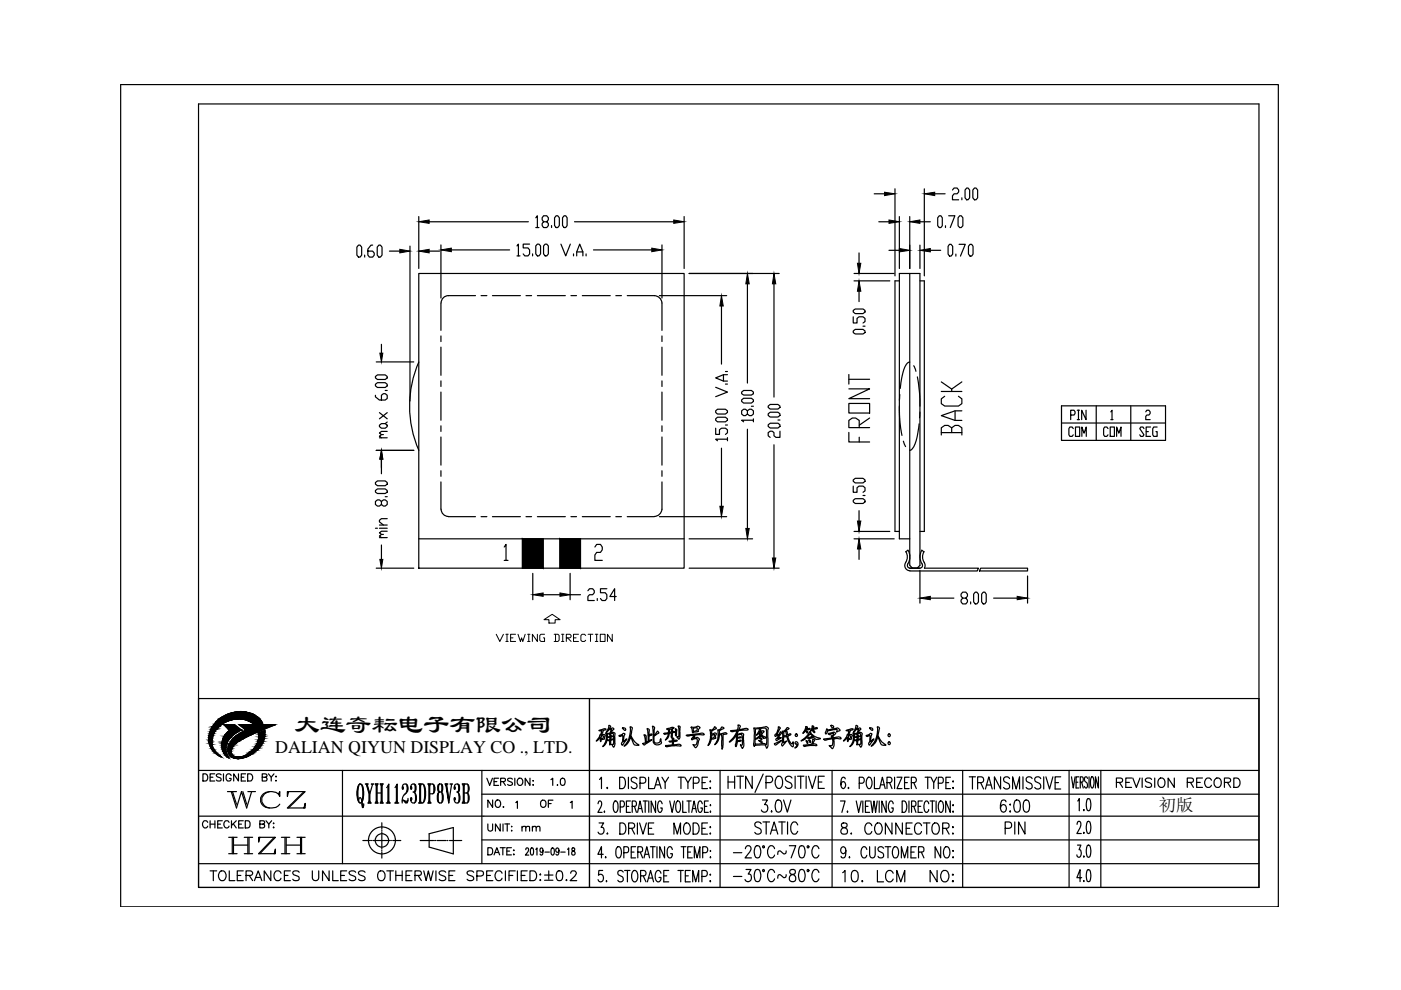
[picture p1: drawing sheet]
<svg xmlns="http://www.w3.org/2000/svg" width="297mm" height="210mm" viewBox="0 0 297 210" stroke-linecap="round" stroke-linejoin="round" font-family="sans-serif">
<defs><g id="words">
<text font-size="8.4" x="205" y="93.5" transform="rotate(-90 205 93.5)">BACK</text>
<text font-size="7.9" x="185.2" y="94.9" transform="rotate(-90 185.2 94.9)">FRONT</text>
<g font-size="7.1">
<text x="46.9" y="172.5">WCZ</text>
<text x="47.3" y="182.4">HZH</text>
</g>
<text font-size="5.5" x="62.4" y="155.4">大连奇耘电子有限公司</text>
<text font-size="5.3" x="177.4" y="188">10. LCM NO:</text>
<g font-size="4.9">
<text x="102.3" y="172.5">NO.</text>
<text x="113.2" y="172.5">OF</text>
</g>
<text font-size="4.4" x="102.3" y="177.4">UNIT: mm</text>
<text font-size="3.8" x="58.3" y="159.7">DALIAN QIYUN DISPLAY CO ., LTD.</text>
<text font-size="3.7" x="245.7" y="172">初版</text>
</g></defs>
<!-- layer: DWG -->
<path d="M192 119.2a1.98 1.98 0 0 0 0-2.2l.5-.3a3.3 3.3 0 0 1-.1 3.3l.2 .3 .3 .2h2.1l.5-.3v-.6M192 119.3a1.12 1.12 0 0 0 .9 1.7M192.9 119.9l.6 .6M195 119.9l-.5 .6M195.4 116.7l.5 .3a2.29 2.29 0 0 0 .2 2.5l-.1 1h11.4l-.2 .6h-14.3M195.5 116.7a2.6 2.6 0 0 0 0 2.9M207.9 120.5h10v.6h-10.2z" fill="none" stroke="#000" stroke-width=".25"/>
<!-- layer: spec -->
<g fill="none" stroke="#000" stroke-width=".21">
<path d="M105.2 134.5l.8 1.5 .7-1.5M107.2 134.5h.6M107.2 136h.6M107.5 134.5v1.5M108.3 135.2h.5M109.3 134.5h-1v1.5h1M109.8 134.5l.5 1.5 .3-.8 .2 .8 .6-1.5M111.9 134.5h.5M111.9 136h.5M112.1 134.5v1.5M113.9 134.5v1.5l-1-1.5v1.5M115.3 131.4l1.8-1.2 1.7 1.2h-1.1v.7h-1.3v-.7z"/>
<path d="M115.5 134.5h-.8l-.3 .2v1l.3 .3h.8v-.8h-.3M117.5 134.5h.8l.2 .2v1l-.2 .3h-.8M117.8 134.5v1.5M119.1 134.5h.5M119.1 136h.5M119.3 134.5v1.5M120.1 135.2h.7l.3-.2v-.3l-.3-.2h-.7v1.5M120.3 135.2l.8 .8M121.6 135.2h.5M122.7 134.5h-1.1v1.5h1.1M124.2 134.7l-.3-.2h-.5l-.2 .2v1l.2 .3h.5l.3-.3M124.7 134.5h1"/>
<path d="M125.2 134.5v1.5M126.2 134.5h.6M126.2 136h.6M126.5 134.5v1.5M127.3 134.5h1v1.5h-1zM129.8 134.5v1.5l-1-1.5v1.5"/>
</g>
<!-- layer: 0 -->
<g fill="none" stroke="#000" stroke-width=".25">
<path d="M88.8 58h56.2v62.5h-56.2zM190.7 59.5h-.9v53.2h.9M192.9 58v61.9M195 59.5h1v53.2h-1M88.8 76.7a23.3 23.3 0 0 0 0 18.8M93.5 64.2v5.8M93.5 71.2v1.2M93.5 73.6v6M95.1 62.7h5.7M95.1 62.7a1.54 1.54 0 0 0-1.6 1.5M102 62.7h1.2M104.4 62.7h5.9"/>
<path d="M111.5 62.7h1.2M113.9 62.7h6M121 62.7h1.2M123.5 62.7h5.9M130.6 62.7h1.2M133 62.7h5.7M138.7 62.7a1.67 1.67 0 0 1 1.6 1.5v5.8M140.3 71.2v1.2M140.3 73.6v6M192.9 76.8a1.21 1.21 0 0 0-1 1l-.7 2.3-.3 2.3M193.7 77.5l.5 1.2M194.5 79.9l.5 3.4v2.8"/>
<path d="M93.5 80.8v1.1M93.5 83.1v6M93.5 90.3v1.2M93.5 92.7v5.9M93.5 99.8v1.2M140.3 80.8v1.1M140.3 83.1v6M140.3 90.3v1.2M140.3 92.7v5.9M140.3 99.8v1.2M190.7 86.1l.1 3.4 .4 2.8M190.8 83.6l-.1 1.3"/>
<path d="M191.5 93.5l.5 1.2M194.9 89.9l-.7 3.6a2.76 2.76 0 0 1-1.3 2M195 87.4v1.2M88.8 114.2h56.2M93.5 102.2v5.8M93.5 108a1.54 1.54 0 0 0 1.6 1.5M95.1 109.5h5.7M102 109.5h1.2M104.4 109.5h5.9M106.9 116l.4-.6v3.4M106.9 118.8h.8M110.8 114.2v6.3h4.4v-6.3"/>
<path d="M111.5 109.5h1.2M113.9 109.5h6M118.7 114.2v6.3h4.4v-6.3M121 109.5h1.2M123.5 109.5h5.9M126.1 116l.4-.6h.8l.4 .6v.6l-.4 .5h-.8l-.4 .6v1.1h1.6M130.6 109.5h1.2M133 109.5h5.7M140.3 102.2v5.8a1.67 1.67 0 0 1-1.6 1.5M192.9 114.2h-2.2v-56.2h4.3v61.9M192.9 120.5h2.1"/>
</g>
<g fill="#000" stroke="#000" stroke-width=".21">
<path d="M110.8 114.2l4.4 6.3v-6.3zM110.8 114.2l4.4 6.3h-4.4z"/>
<path d="M118.7 114.2l4.4 6.3v-6.3zM118.7 114.2l4.4 6.3h-4.4z"/>
</g>
<!-- layer: dim -->
<g fill="none" stroke="#000" stroke-width=".25">
<path d="M204.9 39.9h.3l.4 .4v1.6l-.4 .5h-.3l-.3-.5v-1.6zM206.6 39.9h.3l.4 .4v1.6l-.4 .5h-.3l-.3-.5v-1.6zM76 52h.3l.4 .4v1.7l-.4 .4h-.3l-.3-.4v-1.7zM77.3 54.1v.4M79 52h-.3l-.7 .8v1.3l.3 .4h.7l.3-.4v-.4l-.3-.5h-1M80.3 52h.4l.3 .4v1.7l-.3 .4h-.4l-.3-.4v-1.7zM82.6 53.2h2.2M86.9 52.2v32.8M88.8 45.9v11M91 47h21M91 53.2h2.2M93.5 51.9v11.3"/>
<path d="M95.7 53h12.3M109.6 52.1l.3-.3v2.5M109.6 54.3h.7M112.3 51.8h-1.4v.8h1l.4 .4v.8l-.4 .5h-.6l-.4-.5M112.9 53.8v.5M113.6 46.2l.3-.5v2.5M113.6 48.2h.7M113.9 51.8h.4l.3 .3v1.7l-.3 .5h-.4l-.3-.5v-1.7zM115.2 47l-.3-.4v-.4l.3-.5h.7l.4 .5v.4l-.4 .4h-.7l-.3 .4v.4l.3 .4h.7l.4-.4v-.4l-.4-.4M115.6 51.8h.3l.4 .3v1.7l-.4 .5h-.3l-.4-.5v-1.7zM116.9 47.8v.4M117.9 45.7h.4l.3 .5v1.6l-.3 .4h-.4l-.3-.4v-1.6z"/>
<path d="M118.9 51.8l1 2.5 1-2.5M119.6 45.7h.3l.3 .5v1.6l-.3 .4h-.3l-.3-.4v-1.6zM121.6 53.8v.5M121.8 47h21M122.3 54.3v-.9l.6-1.6 .7 1.6v.9M122.3 53.4h1.3M124.3 53.8v.5M125.8 53h12.4M140.3 51.9v11.3M145 45.9v11M146.1 58h19.1M181.1 58h8.5"/>
<path d="M181.1 59.5h7.6M182.1 53.6v2.2M185.3 41.1h2.3M186.3 47h2.2M188.5 53.1h2.2M189.8 40v18.5M190.7 45.9v11M192.9 45.9v11M195 47h2.2M195 52v4.9M196 40v18.5M197.2 53.1h2.2"/>
<path d="M198.2 41.1h2.2M199.2 45.7h.3l.3 .5v1.7l-.3 .3h-.3l-.4-.3v-1.7zM200.5 47.9v.3M201.1 45.7h1.4l-1 2.5M201.3 51.8h.3l.4 .4v1.7l-.4 .4h-.3l-.3-.4v-1.7zM201.9 40.3l.4-.4h.6l.4 .4v.4l-.4 .4h-.6l-.4 .4v.9h1.4M202.7 53.9v.4M203.3 51.8h1.4l-1.1 2.5M203.5 45.7h.3l.3 .5v1.7l-.3 .3h-.3l-.4-.3v-1.7zM203.9 41.9v.5M205.7 51.8h.3l.3 .4v1.7l-.3 .4h-.3l-.4-.4v-1.7zM79.6 79.8l.4-.3h1.7l.4 .3v.3l-.4 .4h-1.7l-.4-.4z"/>
<path d="M79.8 76.7h7.9M80.9 73v1.9M139.8 62.7h14.3M153 64.9v12.3M153.4 79.4v1.4M153.8 78.8h.4M154.2 79.4h-.8l-1.7 .7 1.7 .7h.8M158.5 60.2v21M164.1 60.2v24M180.9 70.2l.4-.4h1.7l.4 .4v.3l-.4 .3h-1.7l-.4-.3zM180.9 67.2v1.3h.8v-1l.4-.3h.9l.4 .3v.7l-.4 .3M180.9 65.8l.4-.3h1.7l.4 .3v.4l-.4 .3h-1.7l-.4-.3z"/>
<path d="M182.1 61.8v2.2M183 69.2h.4M79.6 83.8v.3l.8 .7h1.3l.4-.3v-.7l-.4-.3h-.4l-.4 .3v1M79.6 81.5l.4-.4h1.7l.4 .4v.3l-.4 .4h-1.7l-.4-.4zM79.8 95.5h7.9M80.4 90.2l.5-.4h.8l.4 .4v.3l-.4 .3h-.8l-.5-.3zM80.4 92.8h1.7M80.4 87.5l1.7 1.3M80.9 97.4v3M81.3 92.1h-.4l-.5 .4 .5 .3M81.7 82.8h.4M82.1 91.5h-1.2l-.5 .3 .5 .3"/>
<path d="M82.1 89.5l-.4 .3M82.1 87.5l-1.7 1.3M151.7 90.8v1.3h.8v-1l.5-.3h.8l.4 .3v.7l-.4 .3M151.7 88.8l.4-.3h1.7l.4 .3v.3l-.4 .3h-1.7l-.4-.3zM151.7 87.1l.4-.3h1.7l.4 .3v.3l-.4 .4h-1.7l-.4-.4zM151.7 82.1l2.5 1-2.5 1M153 95v12.3M153.8 90.1h.4M153.8 81.4h.4M154.2 93.1h-2.5l.4 .4M154.2 92.8v.7M157.2 84.8l.5-.4h1.6l.4 .4v.3l-.4 .4h-1.6l-.5-.4z"/>
<path d="M157.2 83.1l.5-.3h1.6l.4 .3v.4l-.4 .3h-1.6l-.5-.3zM158.5 87.1l.4-.3h.4l.4 .3v.7l-.4 .3h-.4l-.4-.3v-.7l-.5-.3h-.3l-.5 .3v.7l.5 .3h.3l.5-.3M158.5 91v21M159.3 86.1h.4M159.7 89.1h-2.5l.5 .3M159.7 88.8v.6M162.9 90.1l.4-.4h1.6l.5 .4v.3l-.5 .3h-1.6l-.4-.3zM162.9 87.7l.4-.3h1.6l.5 .3v.4l-.5 .3h-1.6l-.4-.3zM162.9 86.1l.4-.3h1.6l.5 .3v.3l-.5 .3h-1.6l-.4-.3zM164.1 94.3v24M164.9 89.1h.5M165.4 91.4v1.3h-.9l-.4-.3v-.7l-.4-.3h-.4l-.4 .3v.7l.4 .3"/>
<path d="M225.1 86h22v7.4h-22zM225.1 89.7h22M227 88h.7l.2-.3-.2-.7h-.7v2M227.6 90.9l-.3-.4h-.5l-.2 .4v1.3l.2 .3h.5l.3-.3M228 90.5h.9v2h-.9zM228.4 87h.5M228.4 89h.5M228.7 87v2M229.4 92.5v-2l.4 1.3 .5-1.3v2M230.3 87v2l-1-2v2M232.4 86v7.4M234.9 90.9l-.2-.4h-.5l-.2 .4v1.3l.2 .3h.5l.2-.3"/>
<path d="M235.4 90.5h.9v2h-.9zM235.5 87.3l.3-.3v2M235.5 89h.5M236.7 92.5v-2l.5 1.3 .5-1.3v2M239.7 86v7.4M242.5 90.9l-.2-.4h-.4l-.2 .4 .8 1.3-.2 .3h-.4l-.2-.3M242.9 87.3l.2-.3h.5l.3 .3v.4l-.3 .3h-.5l-.2 .3v.7h1M243 91.5h.5M243.9 90.5h-.9v2h.9M245.3 90.5h-.7l-.2 .4v1.3l.2 .3h.7v-1h-.2M79.6 104l.4-.3h1.7l.4 .3v.3l-.4 .3h-1.7l-.4-.3zM79.6 102.3l.4-.3h1.7l.4 .3v.3l-.4 .4h-1.7l-.4-.4z"/>
<path d="M79.6 112h.4M80.4 114h1.7M80.4 112h1.7M80.4 111.3h1.7M80.9 106.3l.4-.3h.4l.4 .3v.7l-.4 .3h-.4l-.4-.3v-.7l-.5-.3h-.4l-.4 .3v.7l.4 .3h.4l.5-.3M80.9 115.6v3M81.3 113.3h-.4l-.5 .4 .5 .3M81.7 105.3h.4M82.1 112.6h-1.2l-.5 .4 .5 .3M82.1 110h-1.2l-.5 .3v.3l.9 .7M139.8 109.5h14.3M146.1 114.2h13.5"/>
<path d="M180.9 106.1l.4-.4h1.7l.4 .4v.3l-.4 .4h-1.7l-.4-.4zM180.9 103.1v1.3h.8v-1l.4-.3h.9l.4 .3v.7l-.4 .3M180.9 101.8l.4-.4h1.7l.4 .4v.3l-.4 .3h-1.7l-.4-.3zM181.1 114.2h8.5M181.1 112.7h7.6M182.1 108.3v2.2M182.1 116.4v2.2M183 105.1h.4M79.8 120.5h7.9M113 121.6v5.6M115.2 126.1h3.5M120.9 121.6v5.6"/>
<path d="M120.9 126.1h2.2M124.6 125.3l.4-.5h.7l.3 .5v.4l-.3 .4h-.7l-.4 .4v.8h1.4M126.6 126.9v.4M128.7 124.8h-1.4v.9h1l.4 .4v.8l-.4 .4h-.7l-.3-.4M130.7 126.5h-1.4l1-1.7v2.5M146.1 120.5h19.1M195 120.9v7M197.2 126.8h5M204.1 126.8l-.3-.4v-.4l.3-.5h.7l.3 .5v.4l-.3 .4h-.7l-.3 .4v.4l.3 .4h.7l.3-.4v-.4l-.3-.4M205.8 127.6v.4M206.8 125.5h.3l.3 .5v1.6l-.3 .4h-.3l-.4-.4v-1.6zM208.5 125.5h.3l.3 .5v1.6l-.3 .4h-.3l-.4-.4v-1.6z"/>
<path d="M210.7 126.8h5M217.9 122.1v5.8"/>
</g>
<g fill="#000" stroke="#000" stroke-width=".21">
<path d="M84.8 52.9l2.1 .3-2.1 .4zM88.8 47l2.2-.4v.8zM88.8 53.2l2.2-.3v.7zM93.5 53l2.2-.4v.8zM138.2 52.6l2.1 .4-2.1 .4zM142.8 46.6l2.2 .4-2.2 .4zM181.8 55.8h.7l-.4 2.2zM187.6 40.8l2.2 .3-2.2 .4zM188.5 46.6l2.2 .4-2.2 .4zM190.7 52.7l2.2 .4-2.2 .3zM192.9 47l2.1-.4v.8zM195 53.1l2.2-.4v.7z"/>
<path d="M196 41.1l2.2-.3v.7zM80.5 74.9h.7l-.3 1.8zM153 62.7l.3 2.2h-.7zM158.5 58l.3 2.2h-.7zM164.1 58l.4 2.2h-.7zM182.1 59.5l.4 2.3h-.7zM80.9 95.5l.3 1.9h-.7zM80.5 118.6h.7l-.3 1.9zM152.6 107.3h.7l-.3 2.2zM158.1 112h.7l-.3 2.2zM163.8 118.3h.7l-.4 2.2zM182.1 114.2l.4 2.2h-.7z"/>
<path d="M181.8 110.5h.7l-.4 2.2zM113 126.1l2.2-.4v.7zM118.7 125.7l2.2 .4-2.2 .3zM195 126.8l2.2-.4v.8zM215.7 126.4l2.2 .4-2.2 .4z"/>
</g>
<!-- layer: D -->
<g fill="none" stroke="#000" stroke-width=".25">
<path d="M25.6 17.9h245.4v174.4h-245.4zM42.1 22h224.8v166.2h-224.8zM42.1 148.1h224.8v40.1h-224.8zM45.8 153.1a7 7 0 0 1 8.9-1l1 1.2h-2.2a5.8 5.8 0 0 0-8.3 2.7 3.5 3.5 0 0 0 1.7 4.5 4.3 4.3 0 0 1-1.5-6.9zM47.5 153.7h2.3l1.4 1.1a5.4 5.4 0 0 0-3.3 3.4 3.5 3.5 0 0 0 .6 2.5 3.5 3.5 0 0 1 .2-5.9zM50.7 153.7h7.7a40.6 40.6 0 0 0-7.8 3.5 2.34 2.34 0 0 0-1.5 2.7 2.35 2.35 0 0 0 3.4 0 4.5 4.5 0 0 0 2.3-4.5l1.3-.6a5.5 5.5 0 0 1-3.6 5.6 3.2 3.2 0 0 1-3.8-.3 2.95 2.95 0 0 1 .9-3.7l1.4-1 1.2-.6zM125 148.1v40.1M127 154.9l1.2-.4h.3v.2l-.7 .2 .1 .2-.4 .8h.1a.34 .34 0 0 1 .5-.1 .34 .34 0 0 1 .1 .4v.5a.58 .58 0 0 0-.8 .6l-.2-1-.8 .8 .7-1v-.2l.2-.1 .3-.7v-.2zM127.4 156h.5v.1l-.1 .5-.4 .1zM129 153.9l.5 .1-.3 .6 .7-.3 .3 .3-.7 .8a.58 .58 0 0 1 .9 .2v2l-.3 .8-.4-.6h.4v-1.2a.79 .79 0 0 0-.3-1.1h-.4l.1 .6h.4l-.4 .2v.4h.4v.1a.69 .69 0 0 0-.5 1l-.1 .2v-1h-.5l.5-.2v-.5h-.4l.4-.1v-.6h-.5a2.53 2.53 0 0 1-1 2.7 3.4 3.4 0 0 0 .7-2.8l.8-.1 .4-.8-.2 .1a1.02 1.02 0 0 0-1 .7l.5-1.2zM131.2 156l1-.5 .3 .1-.2 .6-.1 1.1 .7-.6-.9 1.3a.5 .5 0 0 1 0-.8v-1.3l-.5 .3zM132 154.4h.1"/>
<path d="M132 154.4a.39 .39 0 0 1 .5-.1 .39 .39 0 0 1 .1 .6zM133.6 154.1a.43 .43 0 0 1 .5 .2 .43 .43 0 0 1-.1 .6l-.1 .2a2.03 2.03 0 0 0 .7 2.2l.9 .7h-.2a.88 .88 0 0 1-1.2-.9l-.4-1-.5 1.3-.9 .8a4.9 4.9 0 0 0 1.3-4.1zM137.2 154.5a.44 .44 0 0 1 .4 .2 .44 .44 0 0 1 0 .5v.6l.5-.2 .2 .1-.7 .3v1.1l.5-.2-1.5 1.1-.4-.3a.54 .54 0 0 0 .6-.3 .54 .54 0 0 0 0-.6l-.3-.9a.42 .42 0 0 1 .5 .1 .42 .42 0 0 1 0 .5v.9l.4-.2-.1-2.2zM138.4 154a.6 .6 0 0 1 .3 .9v1l.7-.9 .3 .3-1 .8v.8a.68 .68 0 0 0 .7 .7 .68 .68 0 0 0 .6-.8l.1-.2v.2a.77 .77 0 0 1-.3 1 .89 .89 0 0 1-.9 0 .89 .89 0 0 1-.4-.9zM141.3 154.5l.5-.1a.99 .99 0 0 1 1.1-.1l-.4 .2 .1 .6h.5v.2h-.5l-.2 1.1-.1-.2 .1-.8-.5 .1-.3 .9-.5 .5 .5-.9 .1-.5a.73 .73 0 0 1-1 0l1-.2a.54 .54 0 0 0-.4-.8zM141.8 154.6l.5-.1 .1 .7-.5 .1 .1-.5zM141.8 157.2l.8-.2-.1-.5h.3l.1 .1-.1 .4 .6-.1 .2 .1-.8 .3v.6l.6-.1a.75 .75 0 0 1 1 .3l-2.4 .1a.7 .7 0 0 1-.9-.1l1.5-.2v-.6h-.5zM141.9 155.3h.1M143.2 154.6l.3 .2-.1 1.2-.2-.2zM143.8 154a.38 .38 0 0 1 .4 .1 .38 .38 0 0 1 0 .5v1.1a.98 .98 0 0 1-.3 1l-.4-.5 .3 .1 .1-.4v-1.3zM145.5 155.9l2.9-.4a.78 .78 0 0 1 .9 .2l-2.1 .2 .1 .1-.3 .5h.1a.8 .8 0 0 1 1.2 .2l-.2 .5a1.58 1.58 0 0 1-.6 1.3l-.5-.6a.56 .56 0 0 0 .6 0 .56 .56 0 0 0 .2-.6v-.2a.44 .44 0 0 0-.2-.5 .44 .44 0 0 0-.5 .1l-.5 .1 .4-.9-1.1 .2zM146.6 154.1l.8 .1a.73 .73 0 0 1 1 .1 .67 .67 0 0 0-.3 .8l-1.1 .1-.1 .2z"/>
<path d="M147 154.4a.62 .62 0 0 1 .8 .1 .73 .73 0 0 1-.8 .6zM150.5 154.8a.84 .84 0 0 0 1-.7l.4 .3-.2 .1a.91 .91 0 0 0-.8 1.2 .8 .8 0 0 1 1-.1 .78 .78 0 0 0-.2 .9l-.9 .2-.3 .9-.4 .5a3.9 3.9 0 0 0 .4-3.3zM150.9 155.9l.5-.2a.56 .56 0 0 1 0 .6 .56 .56 0 0 1-.6 .3zM152.2 154.8a.87 .87 0 0 0 .8-.7l.5 .2-.2 .2a.9 .9 0 0 0-.8 1.1l.6-.1a.8 .8 0 0 1 1 .1l-.8 .1v.4a6 6 0 0 1-.2 2.8l-.1-3.1h-.5l-.3 1.3-.7 .8a3.4 3.4 0 0 0 .7-3.1zM154.9 155l.7-.2a.74 .74 0 0 0 .8-.2 .74 .74 0 0 0 0-.9 .35 .35 0 0 1 .5 .2 .35 .35 0 0 1-.1 .4l-.2 .4 .9-.2a.91 .91 0 0 1 1.1 .2l-1.1 .1a.98 .98 0 0 0-1.2 .7l-.1 .1h.3a.95 .95 0 0 1 1.2 .1v2.4l-.3 .6-.4-.7h.3l.1-.2-.1-1.8a.45 .45 0 0 0-.3-.3 .45 .45 0 0 0-.5 .1h-.1v.6l.7-.1-.7 .2-.1 .6 .6-.2 .3 .1-.9 .2-.2 1.1a.58 .58 0 0 1 0-.8v-1.7l-.8 1.1-.7 .4a6.4 6.4 0 0 0 1.7-2.3l-.9 .1zM159.8 154.4l1.9-.2a.9 .9 0 0 1 1.2 .2l-.1 .4v2.5a1.42 1.42 0 0 1-.3 1.4 .6 .6 0 0 0-.7-.8h-1.7l-.2 .4-.1-.2 .1-2.9zM160.2 154.5l1.3-.1a.71 .71 0 0 1 1 .3l.1 2.5-.2 .7a1.17 1.17 0 0 0-1.3-.2l-1 .1zM160.9 157h.1a.47 .47 0 0 1 .6 .5zM161 154.7l.1-.1 .2 .2-.2 .3 .6-.2 .3 .2-.6 .7 1.1 .6-.6 .1-.6-.5-.8 .7h-.4l1.1-.9-.4-.2-.4 .3zM161 155.2h.5l-.2 .5-.5-.2zM161.1 156.5h.3l.2 .2-.3 .1zM164.2 157.7l1.5-.7-1.2 1z"/>
<path d="M165 154.2l.2-.1 .3 .2-.8 1.5 .5-.1 .3-.6 .2 .3-.8 1.2 .8-.2-1.1 .6-.1-.2 .6-.9-.7 .3-.1-.3 .5-.8zM165.6 157h.1M165.8 155.1l.1-.1a1.22 1.22 0 0 0 1-.8l.4 .3-.7 .4 .3 .3 .1 .6 .5-.2 .2 .1-.7 .4 .2 .7a.95 .95 0 0 0 .8 .9l.2-.4-.1 1.1a3.4 3.4 0 0 1-1.3-2.3l-.7 .1v1.3l.7-.4-.9 1.1-.2-.5a5.4 5.4 0 0 0 .1-2.6zM166.1 155.1l.4-.1 .1 .3a.48 .48 0 0 1 .1 .6 .48 .48 0 0 1-.6 .2zM168.6 157.3a.5 .5 0 0 1 .6 .3 .5 .5 0 0 1-.2 .7l-.5 .3 .5-.6-.1-.2-.3-.1zM170.4 158l1.7-.2 .3-1.1 .3 .2-.4 .9a.74 .74 0 0 1 .9 .2l-2.7 .3zM170.8 154.1l.4 .1-.2 .4a.52 .52 0 0 1 .8 0 1.46 1.46 0 0 0-1.3 .7l-.3 .2 .5-.7zM170.9 155l.3 .1 .1 .3-.3-.1zM171 157l.3 .3-.1 .4zM171.3 156.4l.6-.2 .4 .2-.8 .2h-.2zM171.5 156.9l.3 .2v.4zM171.6 155.1l.2 .1a2.91 2.91 0 0 0 2.2 1.4l-.2 .1a1 1 0 0 1-1.4-.5l-.6-.6a3.9 3.9 0 0 1-1.9 1.5 4.9 4.9 0 0 0 1.7-2z"/>
<path d="M172.2 153.9l.4 .2-.2 .4 .7-.3 .2 .2-.3 .1a1.13 1.13 0 0 0-1.2 .6zM172.3 154.9h.1M172.3 154.8l.3 .2 .1 .3h-.2zM175.3 154.5a.7 .7 0 0 0 1.1 .1l.7-.1a.57 .57 0 0 1 .6-.1 .57 .57 0 0 1 .3 .6l-.6 .2 .1-.5-.1-.1-1 .2a.93 .93 0 0 0-1.1 .6l-.2 .2-.1-.2zM175.6 155.6l.4-.2a.88 .88 0 0 1 1.2 .1l-.7 .7 .2 .2 1-.2a.38 .38 0 0 1 .4 .1 .38 .38 0 0 1 .2 .4l-1.5-.1v1.4l-.3 .7-.7-.6a.49 .49 0 0 0 .6 0 .49 .49 0 0 0 .1-.6v-.9l-.9 .2a.62 .62 0 0 1-1-.1l1.9-.3-.3-.4a.43 .43 0 0 0 .5-.6l-.8 .4zM176.1 153.8a.4 .4 0 0 1 .5 .1 .4 .4 0 0 1 .1 .4l-.1 .1-.3-.2zM179.4 154.9l1.2-.4h.3v.2l-.7 .2-.3 1 .5-.2 .2 .1 .1 .1-.1 .3a.42 .42 0 0 1-.1 .5 .42 .42 0 0 1-.5 .1l-.2 .5-.2-1-.8 .8 .7-1 .5-1v-.2zM179.8 156h.3a.36 .36 0 0 1 .2 .4 .36 .36 0 0 1-.5 .3zM181.5 153.9l.4 .1-.4 .6 .8-.3 .3 .3-.8 .8a.54 .54 0 0 1 .7-.1 .54 .54 0 0 1 .2 .7l.1 1.8-.2 .6a.41 .41 0 0 1-.4-.6l.3-.1v-1a1.24 1.24 0 0 0-.3-1.2h-.4l.1 .6h.4l-.4 .2v.4h.4a.81 .81 0 0 0-.5 1.1l-.1 .2v-1h-.5l.5-.2v-.5h-.4l.4-.1v-.5l-.1-.1h-.4a2.74 2.74 0 0 1-1 2.7 3.7 3.7 0 0 0 .7-2.8l.8-.1 .4-.8-.2 .1a.93 .93 0 0 0-1 .7zM183.6 156l1.2-.5 .1 .1-.2 .6-.1 1.1 .7-.6-1 1.3a.65 .65 0 0 1 .1-.9v-1.2l-.5 .3zM184.4 154.4h.1M184.5 154.3l.4 .1 .2 .2-.1 .2-.3-.1-.3-.2z"/>
<path d="M186 154.1a.44 .44 0 0 1 .5 .3 .44 .44 0 0 1-.1 .5 2.08 2.08 0 0 0 .7 2.5l.7 .6h-.1a.93 .93 0 0 1-1.2-.9l-.4-1-.5 1.3-.9 .8a5.1 5.1 0 0 0 1.3-4.1zM188.3 157.4h.4v.4h-.3zM42.1 173h224.8M42.1 163.4h224.8M43 164.1h.5a.82 .82 0 0 1 .6 .7 .82 .82 0 0 1-.6 .8h-.5zM44 174.4a.57 .57 0 0 0-.6-.4 .57 .57 0 0 0-.5 .6v.3a.56 .56 0 0 0 .5 .6 .56 .56 0 0 0 .6-.3M44.5 174v1.5M45.5 164.1h-1v1.5M45.6 174v1.5M46.9 164.3a.58 .58 0 0 0-.6-.2 .58 .58 0 0 0-.4 .4l1 .7-.1 .4h-.6l-.3-.2M47.1 174h-.9v1.5M47.4 164.1v1.5"/>
<path d="M48.6 174.4a.57 .57 0 0 0-.7-.4 .57 .57 0 0 0-.4 .6v.3a.56 .56 0 0 0 .4 .6 .56 .56 0 0 0 .7-.3M49 164.5a.54 .54 0 0 0-.6-.4 .54 .54 0 0 0-.5 .6v.3a.53 .53 0 0 0 .6 .6 .53 .53 0 0 0 .5-.6h-.3M49.1 174v1.5M50.1 174l-1 1M50.6 164.1v1.5l-1.1-1.5v1.5M51.6 174h-1v1.5M52 174h.5a.81 .81 0 0 1 .5 .8 .81 .81 0 0 1-.5 .7h-.5zM52.1 164.1h-.9v1.5M52.5 164.1h.5a.79 .79 0 0 1 .6 .7 .79 .79 0 0 1-.6 .8h-.5zM55.1 174.7h.9l.1-.3-.1-.3-.9-.1v1.5h.9l.1-.5-.4-.3M55.6 164.8l.9-.1 .1-.3-.4-.3h-.6v1.5h.9l.1-.5-.4-.3M56.4 174l.6 .7v.8"/>
<path d="M56.9 164.1l.6 .7v.8M58.1 164.1l-.6 .7M72.6 163.4v19.7M76 166.8l-.2 1 .2 1.9M76 166.4l.3-.2a.75 .75 0 0 1 .7 1l.1 1.3a1.53 1.53 0 0 1-.8 1.8 3.8 3.8 0 0 1-.3-3.9zM76 169.7l.1-.4 .3-.2 .3 .6 .1 1.5h.2l.1-.8M76.3 166.2a4.7 4.7 0 0 0 0 4.1M76.5 166.2a3.7 3.7 0 0 1 .3 3.3l-.3 .8M76.7 169.7l.2 1.1 .2-.2M76.8 170.4l.2 .6M76.8 166.8l.2 1-.2 1.9M76.9 178.2h1.6"/>
<path d="M77.4 166.2h.7M77.6 166.2l.1 .2M77.7 166.2l.5 2.1v2M77.7 166.2l.6 2.1v1.7M77.8 166.2l.6 2.1v2M78 170.3h.7M78 166.2l-.2 .2M78.2 170l-.1 .3M78.2 169.9v.4M78.4 169.9l.1 .4M78.4 170l.2 .3M78.7 166.2h.5"/>
<path d="M78.8 178.2h.1M78.8 166.2l.2 .2 .1-.2M79 166.4l-.6 1.9M79.1 178.2h3.7M79.5 166.2h.7M79.5 170.3h.7M79.6 166.2l.2 .2M79.7 166.2l.1 .4M79.8 166.2v4.1M79.8 170l-.2 .3M79.8 169.9l-.1 .4M79.9 166.4v3.6"/>
<path d="M79.9 166.2v4.1M79.9 168.1h.9M79.9 169.9l.1 .4M79.9 170l.2 .3M80 166.2l-.1 .4M80.1 166.2l-.2 .2M80.6 166.2h.7M80.6 170.3h.7M80.7 166.2l.1 .2M80.7 166.2l.1 .4M80.8 166.2v4.1M80.8 170l-.1 .3"/>
<path d="M80.8 169.9l-.1 .4M80.9 166.4v3.6M81 174.4v1.4M81 176v.1M81 176.3v3.7M81 166.2v4.1M81 169.9l.1 .4M81 170l.2 .3M81.1 166.2l-.1 .4M81.2 166.2l-.2 .2M81.9 170.3h.9M82 167l.4-.8v4.1"/>
<path d="M82.3 166.6v3.7M82.3 170l-.2 .3M82.3 169.9l-.1 .4M82.4 166.6v3.4M82.4 169.9l.1 .4M82.4 170l.2 .3M83 178.2h.2M83.4 178.2h1.6M83.7 170.3h.9M83.7 167l.5-.8v4.1M84 166.6v3.7M84 170l-.2 .3"/>
<path d="M84 169.9l-.1 .4M84.1 166.6v3.4M84.2 169.9l.1 .4M84.2 170l.2 .3M85.4 167v.2zM85.4 166.8l.1 .2-.1 .4a.66 .66 0 0 1 0-.9 .66 .66 0 0 1 .9-.1l.1 .2a1.7 1.7 0 0 1-.9 2.1l-.2 1.6M86.1 166.2a1.75 1.75 0 0 1-.4 2.3M86.3 166.6v1.2M86.5 169.7l-.2 .2-.9-.2-.1 .2M86.5 169.3l-.2 1h-.3l-.5-.6 .5 .3h.3l.1-.1M87.1 167l.1 .2zM87.1 166.8l.2 .2-.1 .4a.66 .66 0 0 1 0-.9 .66 .66 0 0 1 .9-.1 1.3 1.3 0 0 1-.2 1.5"/>
<path d="M87.1 169.3l.1 .2zM87.6 167.9a.83 .83 0 0 1 .7 1 1.19 1.19 0 0 1-.4 1.4 .7 .7 0 0 1-.8-.4 .7 .7 0 0 1 .1-.8l.1 .4-.2 .2M87.8 166.2a1.4 1.4 0 0 1 0 1.7 2.34 2.34 0 0 1 .1 2.4M88 166.4v1.4M88.1 168.5v1.4M88.7 166.2h.9a1.76 1.76 0 0 1 .6 1.6v.9a1.92 1.92 0 0 1-.6 1.6h-.9M88.8 166.2l.2 .2M88.9 166.2l.1 .4M89 166.2v4.1M89 170l-.2 .3M89 169.9l-.1 .4M89.1 178.2h2.8"/>
<path d="M89.1 166.4v3.6M89.2 166.2v4.1M89.2 169.9l.1 .4M89.2 170l.1 .3M89.3 166.2l-.1 .4M89.3 166.2l-.1 .2M89.6 166.2a4.7 4.7 0 0 1 0 4.1M90 166.8l.1 1-.1 1.9M90.7 166.2h1.1a1.34 1.34 0 0 1 0 2.1h-.7M90.7 170.3h.7M90.8 166.2l.1 .2M90.9 166.2v.4"/>
<path d="M90.9 166.2v4.1M90.9 170l-.1 .3M90.9 169.9v.4M91 176.8l5.1-1.3v5.5l-5.1-1.4zM91 166.4v3.6M91.1 166.2v4.1M91.1 169.9l.1 .4M91.1 170l.2 .3M91.2 166.2l-.1 .4M91.3 166.2l-.2 .2M91.8 166.2a1.84 1.84 0 0 1 0 2.1M92 166.6v1.3"/>
<path d="M92.1 178.2h.3M92.6 178.2h2M92.9 166.4l.6-.2a1.14 1.14 0 0 1 0 1.7h-.3a1.22 1.22 0 0 1-.3-1.5zM92.9 168.3v1.6M93 166.4v1.4M93.2 166.2a1.62 1.62 0 0 0 0 1.7M93.2 167.9a2.25 2.25 0 0 0 0 2.4M93.5 166.2l.2 .6-.2 1.1a1.7 1.7 0 0 1 0 2.4 .68 .68 0 0 1-.8-.8l.1-1.2 .4-.4M93.5 167.9a2.57 2.57 0 0 1 0 2.4M93.7 166.4v1.4M93.8 168.3v1.6M94.3 166.2h.7"/>
<path d="M94.4 166.2l.2 .4M94.5 166.2l.6 4.1-.5-4.1M94.7 166.2l.5 3.5M94.8 166.2l-.1 .4M94.8 178.2h.2M94.8 166.2l-.1 .2M95.3 178.2h2.6M95.4 166.2h.5M95.6 166.2l.1 .2 .2-.2M95.7 166.4l-.6 3.9M96.4 167v.2zM96.4 166.8l.1 .2-.1 .4a.66 .66 0 0 1 .1-.9 .66 .66 0 0 1 .8-.1 1.3 1.3 0 0 1-.2 1.5"/>
<path d="M96.4 169.3v.2zM96.8 167.9a.84 .84 0 0 1 .7 1 1.19 1.19 0 0 1-.4 1.4 .7 .7 0 0 1-.7-.4 .7 .7 0 0 1 0-.8l.1 .4-.1 .2M97 166.2a1.4 1.4 0 0 1 0 1.7 2.34 2.34 0 0 1 .1 2.4M97.3 166.4v1.4M97.3 168.5v1.4M98 166.2h1a1.25 1.25 0 0 1 0 1.9M98.1 166.2l.1 .2M98.1 166.2l.1 .4M98.2 166.2v4.1M98.2 170l-.1 .3M98.2 169.9l-.1 .4M98.3 166.4v3.6"/>
<path d="M98.4 166.2v4.1M98.4 169.9l.1 .4M98.4 170l.2 .3M98.5 166.2l-.1 .4M98.6 166.2l-.2 .2M99 166.2a1.64 1.64 0 0 1 0 1.9h-.6M99 168.1a1.46 1.46 0 0 1 0 2.2h-1M99 168.1a1.96 1.96 0 0 1 0 2.2M99.3 166.6v1.2M99.3 168.5v1.4M102.2 163.4v19.7M102.2 178.1h164.7"/>
<path d="M102.2 168.4h164.7M103.2 165l.6 1.5 .6-1.5M103.4 179.7h.5a.81 .81 0 0 1 .6 .8 .81 .81 0 0 1-.6 .8h-.5zM104.7 165.7h.6M105.7 165h-1v1.5h1M106.1 179.7h1M106.1 165.7l.9-.1 .1-.5-1-.1v1.5M106.6 179.7v1.6M106.7 165.7l.5 .8M108.4 179.7h-.9v1.6h.9M108.6 165.2l-.3-.2h-.5l-.2 .2 .1 .3 .9 .4v.4l-.1 .1a.65 .65 0 0 1-.9-.1M109.1 165v1.5"/>
<path d="M109.4 170.2l.3-.3v1.5M110 165a.72 .72 0 0 1 .9 .7 .72 .72 0 0 1-.9 .7l-.3-.5v-.3zM112.4 165v1.5l-1-1.5v1.5M112.6 179.9l.2-.1 .3 .3v.9l-.3 .3-.3-.3zM113 165.6h.1zM113 166.4h.1zM116.8 165.3l.4-.3v1.5M117 179.9l.1-.1a.89 .89 0 0 1 0 1.5l-.3-.6zM118.1 166.4h.2zM119 165.1a.48 .48 0 0 1 .7 .2l.1 .3a.68 .68 0 0 1-.6 .9l-.4-.3v-.9zM120.9 170.2l.4-.3v1.5M121.3 179.9v.4a.52 .52 0 0 1 .6 .4 .52 .52 0 0 1-.4 .6 .55 .55 0 0 1-.3-.6 .55 .55 0 0 1 .6-.4v-.4z"/>
<path d="M126.8 170.4v-.1a.44 .44 0 0 1 .5-.5l.3 .5a2.81 2.81 0 0 1-.8 1.9h.8M127 174.5h1l-.6 .9h.3a.71 .71 0 0 1 .3 1.1 .71 .71 0 0 1-1.2-.1M127.1 165.3l.4-.5v2.4M128.2 172v.2zM128.7 176.8l.1-.2 .1 .2zM128.7 166.9v.3zM130.3 170l.1-.2a.7 .7 0 0 1 .6 1v.8a.47 .47 0 0 1-.2 .5 .47 .47 0 0 1-.5 0l-.3-.8 .1-.9zM130.9 179.6l.1-.1a1.06 1.06 0 0 1 .8 1.5l-.1 .3a.51 .51 0 0 1-.3 .5 .51 .51 0 0 1-.5 0 2.01 2.01 0 0 1 0-2.2zM131.4 164.8h.6a1.49 1.49 0 0 1 0 2.4h-.6zM131.4 174.5h.7a1.4 1.4 0 0 1 0 2.4h-.7zM131.5 171.1l.8-.1 .1-.7-.3-.5h-.6v2.4M132.8 171h.5"/>
<path d="M133.2 164.8v2.4M133.3 175.6l1.1-.1 .1-.3v-.5l-.4-.2h-.8v2.4M133.7 169.8h-.9v2.4h.9M133.9 175.6l.6 1.3M134 171h.6l.3-.2v-.7l-.3-.3h-.6v2.4M134.5 171l.4 1.2M134.8 179.5h-1v2.4h1M135.1 165.1a.62 .62 0 0 0-.8-.3 .62 .62 0 0 0-.4 .8l.8 .5a.64 .64 0 0 1 .2 1 .64 .64 0 0 1-1.1-.3M135.1 174.5v2.4M135.2 172.2l.5-2.4 .5 2.4M135.4 171.4h.6M135.6 174.5l.7 2.4 .7-2.4"/>
<path d="M135.7 166.1h.8a.66 .66 0 0 0 .4-.7 .66 .66 0 0 0-.4-.6h-.8v2.4M136.4 169.8h.9M136.8 169.8v2.4M137.5 175.6h.7M137.5 164.8v2.4h1.1M137.6 169.8v2.4M137.9 179.5h1M138.4 179.5v2.4M138.6 174.5h-1.1v2.4h1.1M138.7 167.2l.8-2.4 .7 2.4M139 169.8v2.4l-.9-2.4v2.4M139 166.4h.9"/>
<path d="M139.3 179.5v2.4M140.3 164.8l.7 1.1v1.3M140.4 170.4a.47 .47 0 0 0-.2-.4 .47 .47 0 0 0-.5 0 2.11 2.11 0 0 0 .1 2.2 .66 .66 0 0 0 .6-.9h-.3M140.9 179.5v2.4l-1-2.4v2.4M141.7 164.8l-.7 1.1M142 169.8l.5 2.4 .5-2.4M142.9 176.9v-2.4l.7 2.4 .7-2.4v2.4M143.5 170l.2-.2a.7 .7 0 0 1 .6 1l-.1 .8a.47 .47 0 0 1-.2 .5 .47 .47 0 0 1-.5 0l-.2-.8v-.9zM143.8 164.8h1.2M144.4 164.8v2.4M144.4 179.5h1M144.8 169.8v2.4h.7"/>
<path d="M144.9 179.5v2.4M145.2 164.8l.7 1.1v1.3M145.3 174.6l.2-.1a1.17 1.17 0 0 1 .8 1.8 .7 .7 0 0 1-.9 .5 .7 .7 0 0 1-.5-.8v-.6zM145.6 169.8h.9M146.1 169.8v2.4M146.6 164.8l-.7 1.1M146.7 172.2l.5-2.4 .5 2.4M146.8 179.5h-1v2.4h1M146.9 171.4h.6M147 174.5a1.23 1.23 0 0 1 1.2 .6 1.23 1.23 0 0 1-.2 1.4l-.4 .4h-.6zM147 166.1h.8a.68 .68 0 0 0 .4-.7 .68 .68 0 0 0-.4-.6h-.8v2.4M148.8 175.6h.7"/>
<path d="M148.9 165.9h.6M148.9 170.4a.47 .47 0 0 0-.2-.4 .47 .47 0 0 0-.5 0 2.11 2.11 0 0 0 .1 2.2 .66 .66 0 0 0 .6-.9h-.3M149.4 171h.5M150 174.5h-1.2v2.4h1.2M150 164.8h-1.1v2.4h1.1M150.2 169.8h-.8v2.4h.8M150.6 175.3v.2zM150.6 176.6v.3zM150.6 165.6v.2zM150.6 166.9v.3zM150.6 170.6v.2zM150.6 172v.2z"/>
<path d="M152.7 163.4v24.8M154.4 164.6v2.6M154.4 165.8h1.4M155.8 164.6v2.6M156.2 164.6h1.4M156.9 164.6v2.6M158 179.9l.5-.6h.3l.3 .3a.95 .95 0 0 1-.2 1.1l-.9 1.2h1.3M159.5 164.6v2.6l-1.4-2.6v2.6M160.2 179.4l.5-.1a1.57 1.57 0 0 1 .5 2.1l-.2 .4-.5 .1a1.57 1.57 0 0 1-.5-2.1zM161.4 174.7a.68 .68 0 0 0-.9-.4 .68 .68 0 0 0-.4 .9l.9 .4a.66 .66 0 0 1 .3 .9 .66 .66 0 0 1-.8 .4l-.5-.4M161.6 169.6h1.1l-.6 1h.3a.82 .82 0 0 1 .3 1.2 .82 .82 0 0 1-1.2 .1l-.1-.2M161.7 179.4h.3v.3h-.3z"/>
<path d="M161.8 174.3h1.4M161.8 164.1l-1.7 3.9M162.4 165.9h.9a.69 .69 0 0 0 .5-.6 .69 .69 0 0 0-.5-.7h-.9v2.6M162.4 174.3v2.6M163.3 176.9l.8-2.6 .8 2.6M163.6 171.9v.3zM163.6 176h1M164.2 179.9a.68 .68 0 0 0-.7-.6 .68 .68 0 0 0-.6 .6 1.62 1.62 0 0 0 .4 2 .75 .75 0 0 0 .9-.6M164.6 169.7l.6-.1a1.24 1.24 0 0 1 .5 1.5l-.2 1-.6 .1a1.5 1.5 0 0 1-.4-2.1zM164.8 164.7l.1-.1a1.12 1.12 0 0 1 1 1.6l-.1 .4a.69 .69 0 0 1-1 .4 1.72 1.72 0 0 1 0-2.3zM165.1 174.3h1.4M165.8 174.3v2.6"/>
<path d="M166.1 169.6l.8 2.6 .8-2.6M167 174.3v2.6M167.4 179.3h1.3l-1 2.6M167.9 165a.74 .74 0 0 0-.8-.4 .74 .74 0 0 0-.6 .6 1.44 1.44 0 0 0 1.2 .9 .63 .63 0 0 1 .2 .6 .63 .63 0 0 1-.5 .5l-.7-.2-.2-.2M168.6 164.6v2.6M169.1 164.6h1.3M169.1 174.9a.7 .7 0 0 0-.7-.7 .7 .7 0 0 0-.7 .7 1.55 1.55 0 0 0 .5 2 .75 .75 0 0 0 .9-.6M169.6 179.4l.5-.1a1.57 1.57 0 0 1 .5 2.1l-.2 .4-.5 .1a1.57 1.57 0 0 1-.5-2.1zM169.8 164.6v2.6M170.9 164.6v2.6M171.2 179.4h.3v.3h-.3zM171.4 164.6l.8 2.6 .8-2.6"/>
<path d="M173.5 165.8h.8M173.6 179.9a.68 .68 0 0 0-1-.5 1.68 1.68 0 0 0 .1 2.5 .75 .75 0 0 0 .9-.6M174.8 164.6h-1.3v2.6h1.3M176.4 163.4v24.8M178.2 169.8h1l-.7 2.4M178.5 174.6a.53 .53 0 0 0 .2 .8 .76 .76 0 0 1 .9 .5 .76 .76 0 0 1-.4 1 .7 .7 0 0 1-.9-.6 .7 .7 0 0 1 .6-.8l.4-.1a.53 .53 0 0 0 .2-.8l-.3-.1zM179.2 165.1l-.1-.2-.4-.1a1.77 1.77 0 0 0 0 2.4 .77 .77 0 0 0 .6-.7 .77 .77 0 0 0-.6-.8l-.2 .1-.2 .6M179.7 172v.2zM179.9 166.9v.3zM180.5 176.6v.3zM181.5 169.8l.5 2.4 .6-2.4M182.2 166.1h.7a.7 .7 0 0 0 .4-.7 .7 .7 0 0 0-.4-.6h-.7v2.4"/>
<path d="M182.9 169.8v2.4M183.5 171h.5M184 164.9l.1-.1a1.06 1.06 0 0 1 .8 1.5l-.1 .3a.51 .51 0 0 1-.3 .5 .51 .51 0 0 1-.5 0l-.3-.8v-.6zM184.4 179.5l.1 2.1a.55 .55 0 0 0 .5 .3 .55 .55 0 0 0 .5-.3l.1-2.1M184.4 169.8h-.9v2.4h.9M184.6 169.8l.4 2.4 .3-2.4 .3 2.4 .4-2.4M184.8 175.1a.76 .76 0 0 0-.9-.6 .76 .76 0 0 0-.5 .9 1 1 0 0 0 .1 1.1 1 1 0 0 0 1 .3l.3-.5M185.4 164.8v2.4h.9M185.6 174.8l.4-.3a1.13 1.13 0 0 1 1 .6 1.13 1.13 0 0 1-.1 1.2l-.3 .5a1.05 1.05 0 0 1-1.1-.5 1.05 1.05 0 0 1 .1-1.2zM186.4 169.8v2.4M186.5 167.2l.6-2.4 .6 2.4M186.7 166.4h.8"/>
<path d="M187.3 179.9a.6 .6 0 0 0-.7-.4 .6 .6 0 0 0-.4 .8l1 .6a.63 .63 0 0 1-.1 1 .63 .63 0 0 1-.9-.3M187.7 179.5h1.2M187.9 169.8v2.4l-.9-2.4v2.4M188.1 165.9h.6l.3-.2 .1-.4-.2-.4-.8-.1v2.4M188.3 179.5v2.4M188.6 165.9l.5 1.3M189.1 174.5v2.4l-1.4-2.4v2.4M189.4 170.4a.46 .46 0 0 0-.2-.5 .46 .46 0 0 0-.5 .1 1.91 1.91 0 0 0 .1 2.2 .63 .63 0 0 0 .6-.9h-.4M189.5 179.6l.2-.1a1.04 1.04 0 0 1 .8 1.5l-.1 .3a.59 .59 0 0 1-.9 .5l-.3-.8v-.5zM189.7 164.8v2.4M190.2 164.8h1l-1 2.4h1M191.3 169.8h.4a1.64 1.64 0 0 1 0 2.4h-.4z"/>
<path d="M191.3 174.5v2.4l-1.4-2.4v2.4M191.8 165.9h.6M192.1 175.6h.8M192.7 169.8v2.4M192.8 164.8h-1v2.4h1M193.2 165.9h.7l.3-.2 .1-.4-.2-.4-.9-.1v2.4M193.3 171h.6a.64 .64 0 0 0 0-1.2h-.6v2.4M193.4 174.5h-1.3v2.4h1.3M193.7 165.9l.6 1.3M193.7 171l.5 1.2M194.2 179.5h-1.1v2.4h1.1M194.7 171h.5"/>
<path d="M195.4 175.1a.76 .76 0 0 0-.9-.6 .76 .76 0 0 0-.6 .9 .98 .98 0 0 0 .1 1.1 .98 .98 0 0 0 1.1 .3l.3-.5M195.6 169.8h-.9v2.4h.9M195.8 174.5h1.4M196.1 164.8h1.1M196.5 174.5v2.4M196.7 164.8v2.4M196.9 170.4a.47 .47 0 0 0-.2-.4 .47 .47 0 0 0-.5 0 1.91 1.91 0 0 0 .1 2.2 .57 .57 0 0 0 .6-.6M197.2 169.8h.9M197.4 164.8l.6 1.1v1.3M197.7 169.8v2.4M197.8 174.8a.77 .77 0 0 1 .9-.3 .77 .77 0 0 1 .5 .9 1 1 0 0 1-.2 1.1 1 1 0 0 1-1 .3 1.76 1.76 0 0 1-.2-2zM198.5 169.8v2.4"/>
<path d="M198.6 164.8l-.6 1.1M198.9 166.1h.8a.74 .74 0 0 0 0-1.3h-.8v2.4M199.2 170l.2-.2a.74 .74 0 0 1 .6 1v.8a.47 .47 0 0 1-.3 .5 .47 .47 0 0 1-.5 0l-.3-.8 .2-1.1zM199.4 179.5v2.4l-1.1-2.4v2.4M199.9 175.6l1.2-.1 .1-.3-.1-.5-.3-.2h-.9v2.4M200.4 179.6l.1-.1a1.04 1.04 0 0 1 .9 1.5l-.1 .3a.59 .59 0 0 1-.6 .6 .59 .59 0 0 1-.6-.6l-.1-.8zM200.5 175.6l.7 1.3M200.5 165.9h.6M201.5 169.8v2.4l-1-2.4v2.4M201.5 164.8h-1v2.4h1M202 175.3l.2 .1-.2 .1zM202 176.6l.2 .2-.2 .1z"/>
<path d="M202.1 165.6v.2zM202.1 166.9v.3zM202.1 170.6v.2zM202.1 172v.2zM204.1 163.4v24.8M205.5 164.7h1.3M206.2 164.7v2.6M207.3 165.9h.8a.63 .63 0 0 0 .5-.6 .63 .63 0 0 0-.5-.6h-.8v2.6M207.9 165.9l.6 1.4M208.9 167.3l.7-2.6 .8 2.6M209.2 166.4h.9M212.1 164.7v2.6l-1.3-2.6v2.6"/>
<path d="M213.1 175.6l1.2-.1a.72 .72 0 0 0-.3-1.2h-.9v2.6M213.3 170l-.1-.3-.5-.1a1.66 1.66 0 0 0-.5 2.2 .56 .56 0 0 0 .6 .4 .56 .56 0 0 0 .5-.4 .74 .74 0 0 0 0-.9 .74 .74 0 0 0-.9-.2l-.3 .7M214.1 165.1a.65 .65 0 0 0-1-.4 .65 .65 0 0 0-.1 1l.7 .4a.68 .68 0 0 1 .2 1.1 .68 .68 0 0 1-1.1-.3M214.1 170.6h.2l-.1 .1zM214.2 171.9v.3zM214.7 167.3v-2.6l.7 2.6 .8-2.6v2.6M215.2 174.3v2.6M215.2 169.7l.5-.1a1.24 1.24 0 0 1 .6 1.5l-.3 1-.5 .1a1.5 1.5 0 0 1-.4-2.1zM216.9 164.7v2.6M217.2 169.7l.5-.1a1.24 1.24 0 0 1 .6 1.5l-.3 1-.5 .1a1.18 1.18 0 0 1-.6-1.5zM217.3 174.3v2.6l-1.3-2.6v2.6M218.8 165.1a.66 .66 0 0 0-.7-.4 .66 .66 0 0 0-.5 .6l.1 .4 .8 .4a.66 .66 0 0 1 .3 .8 .66 .66 0 0 1-.8 .4l-.4-.4"/>
<path d="M220.7 165.1a.65 .65 0 0 0-1-.4 .65 .65 0 0 0-.1 1l.7 .4a.69 .69 0 0 1 .2 1.1 .69 .69 0 0 1-1.1-.3M221.3 164.7v2.6M221.8 164.7l.7 2.6 .7-2.6M223.7 165.9h.7M224.9 164.7h-1.2v2.6h1.2M226.7 163.4v24.8M227.2 164.7l.4 2.4 .3-2.4M228.1 165.8h.4M228.4 174.8l.3-.7a.61 .61 0 0 1 .4 1l-.8 1.6h.9M228.4 179.2h.8l-.4 1h.2a1 1 0 0 1-.3 1.6l-.4-.5M228.5 169.8l.3-.5v2.6M228.7 164.7h-.6v2.4h.6"/>
<path d="M229 165.8a.63 .63 0 0 0 .7-.4 .63 .63 0 0 0-.3-.7h-.4v2.4M229.3 165.8l.4 1.3M229.8 171.6v.3zM229.8 176.5v.2zM230.5 169.4l.4-.1a1.89 1.89 0 0 1 .3 2.1l-.1 .4-.4 .1a1.89 1.89 0 0 1-.3-2.1zM230.5 174.3l.4-.2a1.89 1.89 0 0 1 .3 2.1l-.1 .4-.4 .1a1.89 1.89 0 0 1-.3-2zM230.5 179.3l.4-.1a1.89 1.89 0 0 1 .3 2.1l-.1 .3-.4 .2a1.89 1.89 0 0 1-.3-2.1zM230.6 165l-.1-.2-.3-.1a.82 .82 0 0 0 .3 1.4v.8l-.3 .2-.3-.4M230.9 164.7v2.4M231.4 164.8l.3-.1a2.39 2.39 0 0 1 0 2.4h-.2a2.52 2.52 0 0 1-.1-2.3zM232.9 164.7v2.4l-.6-2.4v2.4M233.4 163.4v24.8"/>
<path d="M236.7 165.9l1.1-.1 .2-.3-.1-.4-.4-.1h-.8v1.9M237.3 165.9l.7 1M238.7 165.9h.8M239.9 165h-1.2v1.9h1.2M240.2 165l.7 1.9 .8-1.9M242.2 165v1.9M244.2 165.3a.73 .73 0 0 0-.8-.4 .73 .73 0 0 0-.6 .5l.2 .3 1 .4 .2 .6a.84 .84 0 0 1-1.4 0M244.8 165v1.9M245.7 165.3a.72 .72 0 0 1 .8-.3 .72 .72 0 0 1 .5 .7 .86 .86 0 0 1-.2 1 .86 .86 0 0 1-.9 .2 1.27 1.27 0 0 1-.2-1.6zM249 165v1.9l-1.3-1.9v1.9M251.7 165.9l1.2-.1 .1-.3v-.4l-.4-.1h-.9v1.9M252.4 165.9l.6 1"/>
<path d="M253.7 165.9h.8M254.9 165h-1.2v1.9h1.2M256.9 165.4a.74 .74 0 0 0-.9-.4 .74 .74 0 0 0-.6 .7v.5a.74 .74 0 0 0 .6 .7 .74 .74 0 0 0 .9-.4M257.8 165a.96 .96 0 0 1 1.1 .5 .96 .96 0 0 1-.1 1.2 .83 .83 0 0 1-1.1 .1 .83 .83 0 0 1-.3-1.1zM259.6 165.9l1.1-.1 .2-.3-.1-.4-.4-.1h-.8v1.9M260.2 165.9l.7 1M261.6 165h.6a1.06 1.06 0 0 1 .7 1 1.06 1.06 0 0 1-.7 .9h-.6zM42.1 183.1h224.8M44.5 184.6h1.4M45.2 184.6v2.1M46.5 184.9l.3-.2a1 1 0 0 1 1.1 .5 1 1 0 0 1-.2 1.2l-.2 .2a1 1 0 0 1-1.2-.4 1 1 0 0 1 .2-1.3zM48.6 184.6v2.1h1.2"/>
<path d="M50.3 185.6h.8M51.6 184.6h-1.3v2.1h1.3M52.2 185.6h.9l.3-.2a.46 .46 0 0 0 0-.7l-1.2-.1v2.1M52.8 185.6l.8 1.1M53.9 186.7l.9-2.1 .7 2.1M54.2 186h1M57.4 184.6v2.1l-1.4-2.1v2.1M59.6 185.2a.76 .76 0 0 0-.9-.6 .76 .76 0 0 0-.6 .8 .86 .86 0 0 0 .3 1.2 .86 .86 0 0 0 1.1-.2l.1-.2M60.3 185.6h.8M61.6 184.6h-1.3v2.1h1.3M63.4 184.9a.75 .75 0 0 0-.7-.3 .75 .75 0 0 0-.6 .6l.1 .2 1.1 .4a.54 .54 0 0 1 0 .8 .95 .95 0 0 1-1.2-.2M66.2 184.6v1.5a.68 .68 0 0 0 .7 .6 .68 .68 0 0 0 .7-.6v-1.5"/>
<path d="M69.8 184.6v2.1l-1.4-2.1v2.1M70.5 184.6v2.1h1.2M72.2 185.6h.8M73.5 184.6h-1.3v2.1h1.3M75.4 184.9a.79 .79 0 0 0-.8-.3 .79 .79 0 0 0-.6 .6l.2 .2 1.1 .5 .1 .5a.93 .93 0 0 1-1.4 0M77.4 184.9a.79 .79 0 0 0-.8-.3 .79 .79 0 0 0-.6 .6l.2 .2 .8 .3a.5 .5 0 0 1 .4 .4 .5 .5 0 0 1-.2 .5 .99 .99 0 0 1-1.2-.2M80.2 184.9a.86 .86 0 0 1 1.2-.1 .86 .86 0 0 1 .2 1.1 .78 .78 0 0 1-.8 .8 .78 .78 0 0 1-.7-.8zM81 180.3v.1M81 180.6v1.3M82 184.6h1.4M82.7 184.6v2.1M83.9 185.6h1.4"/>
<path d="M83.9 184.6v2.1M85.3 184.6v2.1M86.1 185.6h.8M87.3 184.6h-1.2v2.1h1.2M88 185.6l1.2-.1 .1-.3-.1-.5-1.2-.1v2.1M88.7 185.6l.6 1.1M89.8 184.6l.6 2.1 .4-2.1 .5 2.1 .5-2.1M92.4 184.6v2.1M94.5 184.9a.79 .79 0 0 0-.8-.3 .79 .79 0 0 0-.6 .6l.2 .2 .8 .3a.5 .5 0 0 1 .4 .4 .5 .5 0 0 1-.2 .5 .99 .99 0 0 1-1.2-.2M95.2 185.6h.8M96.4 184.6h-1.2v2.1h1.2M100.4 184.9a.79 .79 0 0 0-.7-.3 .79 .79 0 0 0-.7 .6l.2 .2 .8 .3a.5 .5 0 0 1 .4 .4 .5 .5 0 0 1-.2 .5 .99 .99 0 0 1-1.2-.2"/>
<path d="M101.1 185.7l1.2-.1a.53 .53 0 0 0 .2-.6 .53 .53 0 0 0-.5-.4h-.9v2.1M103.2 185.6h.8M104.5 184.6h-1.3v2.1h1.3M104.7 181.3l.6-1.6 .6 1.6M105 180.7h.7M106.4 185.2a.76 .76 0 0 0-.8-.6 .76 .76 0 0 0-.6 .8v.5a.76 .76 0 0 0 .6 .8 .76 .76 0 0 0 .8-.5M107.2 184.6v2.1M107.5 180.5h.5M107.9 185.6h.8M108.9 180.3h.1zM108.9 181.2h.1zM109.2 184.6h-1.3v2.1"/>
<path d="M109.7 184.6v2.1M110.5 185.6h.8M111.5 180.2v-.3a.34 .34 0 0 1 .5 0 .34 .34 0 0 1 0 .5l-.6 .9h.7M111.8 184.6h-1.3v2.1h1.3M112.4 184.6h.7a1.12 1.12 0 0 1 .7 1.1 1.12 1.12 0 0 1-.7 1h-.7zM113.6 180.1l.2-.3v1.5M114.4 185.4l.2-.1 .1 .1zM114.4 186.6l.2-.1 .1 .1zM115.1 180.3l-.1 .4a.41 .41 0 0 1-.5-.4 .41 .41 0 0 1 .5-.4l.1 .4a.76 .76 0 0 1-.4 1l-.2-.2M115.5 185.5h1.7M115.5 186.6h1.7M115.5 180.7h1"/>
<path d="M116.3 184.6v1.8M118.2 184.7a.73 .73 0 0 1 1 .3 1.84 1.84 0 0 1-.2 1.6 .68 .68 0 0 1-1-.3 1.66 1.66 0 0 1 .2-1.6zM118.5 180.3l-.2 .4a.41 .41 0 0 1-.5-.4 .41 .41 0 0 1 .5-.4l.2 .4a.73 .73 0 0 1-.4 1l-.2-.2M118.9 180.7h.9M120 186.6l.1-.1 .1 .1zM120.3 180.1l.3-.3v1.5M121 185.2l.2-.5h.8a.46 .46 0 0 1 .1 .7l-1.2 1.3h1.4M127.8 184.6h-.8l-.1 1a.57 .57 0 0 1 1 .1 .74 .74 0 0 1 0 .9 .74 .74 0 0 1-.9 .2l-.2-.3M127.9 181.1h-1.1l.7-1.6v2.4M128.4 181.7v.2zM128.6 186.7v.3zM132.1 184.9a.6 .6 0 0 0-.8-.3 .6 .6 0 0 0-.3 .8l1 .5a.65 .65 0 0 1-.3 1.1h-.3l-.4-.4"/>
<path d="M132.3 180.8h.6a.74 .74 0 0 0 0-1.3h-.6v2.4M132.4 184.6h1.2M133 184.6v2.4M133.8 180.7h.6M134.3 184.7l.1-.1a1.05 1.05 0 0 1 .8 1.4l-.1 .4a.57 .57 0 0 1-.5 .6 .57 .57 0 0 1-.6-.6l-.1-.9zM135.2 180.7h.7a.64 .64 0 0 0 0-1.2h-.7v2.4M135.7 180.7l.5 1.2M135.8 185.7h.7a.59 .59 0 0 0 .5-.6 .59 .59 0 0 0-.5-.5h-.7v2.4M136.4 185.7l.6 1.3M136.5 181.9l.6-2.4 .6 2.4M136.8 181.1h.7M137.3 187l.6-2.4 .7 2.4"/>
<path d="M137.5 186.2h.8M140.1 185.2a.57 .57 0 0 0-.5-.7 .57 .57 0 0 0-.6 .7v1.2a.62 .62 0 0 0 .8 .6 .62 .62 0 0 0 .3-1h-.4M140.7 185.7h.7M141.8 184.6h-1.1v2.4h1.1M142.6 180.1a.53 .53 0 0 0-.6-.6 .53 .53 0 0 0-.5 .6l-.1 .4a1 1 0 0 0 .8 1.4l.4-.6v-.3h-.4M143.7 184.6h1.2M144.3 184.6v2.4M145.3 185.7h.6M145.8 180.7h.6M146.4 184.6h-1.1v2.4h1.1M146.9 187v-2.4l.6 2.4 .6-2.4v2.4M147.2 181.9v-2.4l.6 2.4 .6-2.4v2.4"/>
<path d="M148.8 185.8h.7a.68 .68 0 0 0 .5-.6 .68 .68 0 0 0-.5-.6h-.7v2.4M149 180.8h.7a.7 .7 0 0 0 .4-.6 .7 .7 0 0 0-.4-.7h-.7v2.4M150.6 185.4v.2zM150.6 186.7v.3zM150.6 180.3v.2zM150.6 181.7v.2zM155.5 185.8h1.8M155.5 180.8h1.8M158.2 184.3h1l-.6 1h.3a.82 .82 0 0 1 .4 1.2 .82 .82 0 0 1-1.3 .2v-.2M160.2 184.5l.5-.2a1.6 1.6 0 0 1 .5 2.2l-.2 .3-.5 .1a1.5 1.5 0 0 1-.5-2zM161.7 184.4h.3v.3h-.3zM164.2 185a.68 .68 0 0 0-.7-.7 .68 .68 0 0 0-.6 .7 1.62 1.62 0 0 0 .4 1.9 .75 .75 0 0 0 .9-.6"/>
<path d="M166.7 185.4l-.1 .6-.2 .1-1.2-.7-.2 .2-.1 .6M166.7 180.4l-.1 .5-.2 .1-1.2-.6-.2 .1-.1 .7M167.6 184.5a.53 .53 0 0 0 .1 .8 .85 .85 0 0 1 1 .6 .85 .85 0 0 1-.5 1 .76 .76 0 0 1-.9-.6 .76 .76 0 0 1 .7-.9l.3-.1a.56 .56 0 0 0 .2-.8l-.3-.2zM169.6 184.5l.5-.2a1.6 1.6 0 0 1 .5 2.2l-.2 .3-.5 .1a1.5 1.5 0 0 1-.5-2zM171.2 184.4h.3v.3h-.3zM173.6 185a.68 .68 0 0 0-1-.5 1.68 1.68 0 0 0 .1 2.4 .75 .75 0 0 0 .9-.6M179.3 180.3a.64 .64 0 0 1-.6 .7 .77 .77 0 0 1-.5-.8 .77 .77 0 0 1 .6-.7 1 1 0 0 1 .5 1.4l-.2 .9a.48 .48 0 0 1-.8-.2M180.1 181.7v.2zM183.8 180.1a.57 .57 0 0 0-.6-.6 .57 .57 0 0 0-.6 .6v1.2a.57 .57 0 0 0 .6 .6 .57 .57 0 0 0 .6-.6M191.1 181.9v-2.4l.7 2.4 .7-2.4v2.4M193.1 180.7h.7M194.7 180.7h.8a.61 .61 0 0 0 .4-.6 .61 .61 0 0 0-.4-.6h-.8v2.4"/>
<path d="M195.3 180.7l.6 1.2M202.1 180.3v.2zM202.1 181.7v.2zM229.3 186.1h-1l.7-1.7v2.5M229.8 181.5v.3zM229.8 186.7v.2zM230.5 184.5l.4-.1a1.79 1.79 0 0 1 .3 2.1l-.1 .3-.4 .1a1.79 1.79 0 0 1-.3-2z"/>
<circle cx="168.9" cy="155.9" r=".27"/>
<circle cx="188.5" cy="155.9" r=".28"/>
<circle cx="81" cy="178.2" r="2.86"/>
<circle cx="81" cy="178.2" r="1.42"/>
</g>
<g fill="#000" stroke="#000" stroke-width=".21">
<path d="M50.6 150.9h.9zM53.1 153.1h2.4l.2 .2zM54.5 157.6h1.1zM50.7 153.7h7.7zM50 160.8h.9z"/>
<path d="M44.3 157.1l.6 .3v-.3zM44.3 157.1l.6 .3h-.6z"/>
<path d="M44.3 157.4l.6 .3v-.3zM44.3 157.4l.6 .3h-.5z"/>
<path d="M44.4 157.7l.6 .1-.1-.1zM44.4 157.7l.6 .1h-.5z"/>
<path d="M44.3 156.9l.6 .2 .1-.2zM44.3 156.9l.6 .2h-.6z"/>
<path d="M44.5 157.8l.6 .5-.1-.5zM44.5 157.8l.6 .5h-.5zM44.6 158.3h.5zM44.6 158.3h.5z"/>
<path d="M44.3 156.4l.8 .1zM44.3 156.4l.8 .1z"/>
<path d="M44.3 156.5l.7 .4 .1-.4zM44.3 156.5l.7 .4h-.7z"/>
<path d="M44.6 158.3l.7 .4-.2-.4zM44.6 158.3l.7 .4h-.4z"/>
<path d="M44.3 156l.8 .4 .1-.4zM44.3 156l.8 .4h-.8z"/>
<path d="M44.3 155.9l.9 .1v-.1zM44.3 155.9l.9 .1h-.9z"/>
<path d="M44.9 158.7l.4 .2v-.2zM44.9 158.7l.4 .2h-.4z"/>
<path d="M44.9 158.9l.6 .3-.2-.3zM44.9 158.9l.6 .3h-.3z"/>
<path d="M44.4 155.5l.8 .4 .2-.4zM44.4 155.5l.8 .4h-.9z"/>
<path d="M44.5 155.2l.9 .3 .1-.3zM44.5 155.2l.9 .3h-1z"/>
<path d="M45.2 159.2l.4 .2-.1-.2zM45.2 159.2l.4 .2h-.2z"/>
<path d="M44.5 155.1l1 .1 .1-.1zM44.5 155.1l1 .1h-1z"/>
<path d="M45.4 159.4l.4 .1zM45.4 159.4l.4 .1z"/>
<path d="M44.7 154.7l.9 .4 .2-.4zM44.7 154.7l.9 .4h-1.1z"/>
<path d="M45.5 159.5l.6 .3-.3-.3zM45.5 159.5l.6 .3h-.3z"/>
<path d="M44.7 154.6h1.2zM44.7 154.6l1.1 .1z"/>
<path d="M45.8 159.8l.4 .1zM45.8 159.8l.4 .1z"/>
<path d="M44.9 154.4l1 .2 .3-.2zM44.9 154.4l1 .2h-1.2z"/>
<path d="M45.9 159.9l.6 .3-.3-.3zM45.9 159.9l.6 .3z"/>
<path d="M45 154.1l1.2 .3 .2-.3zM45 154.1l1.2 .3h-1.3z"/>
<path d="M45.1 154h1.4zM45.1 154l1.3 .1z"/>
<path d="M45.4 153.6l1.1 .4 .6-.4zM45.4 153.6l1.1 .4h-1.4z"/>
<path d="M45.5 153.4l1.6 .2 .2-.2zM45.5 153.4l1.6 .2h-1.7z"/>
<path d="M47.3 159.4h.6zM47.3 159.4h.6z"/>
<path d="M45.7 153.2l1.6 .2 .3-.2zM45.7 153.2l1.6 .2h-1.8z"/>
<path d="M47.2 158.9l.7 .1zM47.2 158.9l.7 .1z"/>
<path d="M47.1 158.5l.8 .1v-.1zM47.1 158.5l.8 .1h-.8z"/>
<path d="M47.1 158.6l.8 .3v-.3zM47.1 158.6l.8 .3h-.7z"/>
<path d="M47.2 159l.7 .4v-.4zM47.2 159l.7 .4h-.6z"/>
<path d="M45.8 153.1l1.8 .1 .3-.1zM45.8 153.1l1.8 .1h-1.9z"/>
<path d="M47 158l.9 .2v-.2zM47 158l.9 .2h-.9z"/>
<path d="M47 158.2l.9 .3v-.3zM47 158.2l.9 .3h-.8z"/>
<path d="M47.3 159.4l.7 .4-.1-.4zM47.3 159.4l.7 .4h-.4z"/>
<path d="M47 157.8l.9 .2 .1-.2zM47 157.8l.9 .2h-.9z"/>
<path d="M47.6 159.8h.5zM47.6 159.8h.5z"/>
<path d="M45.9 153h2.2zM45.9 153l2 .1h-2.1z"/>
<path d="M47.6 159.8l.6 .3-.1-.3zM47.6 159.8l.6 .3h-.4z"/>
<path d="M47 157.6l1 .2 .1-.2zM47 157.6l1 .2h-1z"/>
<path d="M47.1 157.3l1 .3 .1-.3zM47.1 157.3l1 .3h-1.1z"/>
<path d="M47.1 157.1l1.1 .2 .1-.2zM47.1 157.1l1.1 .2h-1.1z"/>
<path d="M47.2 156.9l1.1 .2 .2-.2zM47.2 156.9l1.1 .2h-1.2z"/>
<path d="M46 152.8l2.1 .2 .4-.2zM46 152.8l2.1 .2h-2.2z"/>
<path d="M47.2 156.7l1.3 .2 .1-.2zM47.2 156.7l1.3 .2h-1.3z"/>
<path d="M47.3 156.5l1.3 .2 .2-.2zM47.3 156.5l1.3 .2h-1.4z"/>
<path d="M47.4 156.4h1.5zM47.4 156.4l1.4 .1h-1.5z"/>
<path d="M46.2 152.7l2.3 .1 .5-.1zM46 152.8l.2-.1 2.3 .1z"/>
<path d="M48.4 159.3l.6 .1zM48.4 159.3l.6 .1z"/>
<path d="M48.4 159.4l.6 .3v-.3zM48.4 159.4l.6 .3h-.5zM48.5 159.7h.5zM48.5 159.7h.5z"/>
<path d="M48.5 159.7l.6 .2-.1-.2zM48.5 159.7l.6 .2h-.5z"/>
<path d="M48.4 158.9l.7 .1zM48.4 158.9l.7 .1z"/>
<path d="M48.3 159l.7 .3 .1-.3zM48.3 159l.7 .3h-.6z"/>
<path d="M46.2 152.6h2.9zM46.2 152.6l2.8 .1z"/>
<path d="M48.6 159.9l.6 .1-.1-.1zM48.6 159.9l.6 .1h-.6z"/>
<path d="M47.5 156.1l1.4 .3 .3-.3zM47.5 156.1l1.4 .3h-1.5z"/>
<path d="M48.4 158.7l.7 .2 .1-.2zM48.4 158.7l.7 .2h-.7z"/>
<path d="M47.6 156.1h1.6zM47.6 156.1h1.6z"/>
<path d="M48.4 158.6h.8zM48.4 158.6l.8 .1z"/>
<path d="M48.4 158.4l.8 .2 .1-.2zM48.4 158.4l.8 .2h-.8z"/>
<path d="M46.3 152.6h3.1zM46.3 152.6h2.8h-2.9z"/>
<path d="M48.4 158.3h1zM48.4 158.3l.9 .1z"/>
<path d="M47.7 155.8l1.5 .3 .3-.3zM47.7 155.8l1.5 .3h-1.6z"/>
<path d="M47.7 155.7h1.9zM47.7 155.7l1.8 .1z"/>
<path d="M48.5 157.9l.9 .4 .2-.4zM48.5 157.9l.9 .4h-1z"/>
<path d="M47.5 153.7l3.7 1.1-1.4-1.1zM47.5 153.7l3.7 1.1h-2.7z"/>
<path d="M48.6 157.7l1 .2 .2-.2zM48.6 157.7l1 .2h-1.1z"/>
<path d="M46.5 152.5h3.4zM46.3 152.6h3.1z"/>
<path d="M48.7 157.7h1.2zM48.7 157.7h1.1z"/>
<path d="M48 155.4l1.6 .3 .4-.3zM48 155.4l1.6 .3h-1.9z"/>
<path d="M46.5 152.4h3.8zM46.5 152.4h4.4z"/>
<path d="M46.5 152.4h3.8zM46.5 152.4l3.4 .1z"/>
<path d="M48.2 155.2l1.8 .2 .3-.2zM48.2 155.2l1.8 .2h-2z"/>
<path d="M48.3 155.1h2.2zM48.3 155.1l2 .1h-2.1z"/>
<path d="M48.9 157.2l1 .5 .7-.5zM48.9 157.2l1 .5h-1.2z"/>
<path d="M49 157.2h1.7zM48.9 157.2h1.7z"/>
<path d="M48.7 154.8l1.8 .3 .5-.3zM48.3 155.1l.4-.3 1.8 .3z"/>
<path d="M49.1 157l1.6 .2 .3-.2zM49.1 157l1.6 .2h-1.7z"/>
<path d="M48.5 154.8h2.7zM48.5 154.8h2.5z"/>
<path d="M50.6 150.9h1.1zM50.3 150.9h1.4z"/>
<path d="M49.3 156.7l1.7 .3 .5-.3zM49.3 156.7l1.7 .3h-1.9z"/>
<path d="M49.4 156.6h2.2zM49.4 156.6l2.1 .1z"/>
<path d="M50.3 150.9l1.8 .1zM50 151h2.1z"/>
<path d="M49.6 156.4l2 .2 .5-.2zM49.6 156.4l2 .2h-2.2z"/>
<path d="M50 151h2.4zM49.6 151h2.8z"/>
<path d="M49.6 151l3.2 .1zM49.3 151.1h3.5z"/>
<path d="M49.8 156.2l2.3 .2 .4-.2zM49.8 156.2l2.3 .2h-2.5z"/>
<path d="M50 156l2.5 .2 .2-.2zM49.8 156.2l.2-.2 2.5 .2z"/>
<path d="M49.3 151.1l3.7 .1zM49 151.2h4z"/>
<path d="M49 151.2l4.4 .1-.4-.1zM48.7 151.3l.3-.1 4.4 .1z"/>
<path d="M48.7 151.3l4.9 .1zM48.4 151.4h5.2z"/>
<path d="M50.4 155.8l2.3 .2 .7-.2zM50 156l.4-.2 2.3 .2z"/>
<path d="M52.5 159.9l.4 .3 .5-.3zM51.9 160.2l.6-.3 .4 .3z"/>
<path d="M48.4 151.4l5.5 .2-.3-.2zM48 151.6l.4-.2 5.5 .2z"/>
<path d="M52.7 159.7l.7 .2 .3-.2zM52.5 159.9l.2-.2 .7 .2z"/>
<path d="M48 151.6h6zM47.9 151.6h6.1z"/>
<path d="M47.9 151.6l6.6 .3-.5-.3zM47.3 151.9l.6-.3 6.6 .3z"/>
<path d="M53.1 159.4l.6 .3 .3-.3zM52.7 159.7l.4-.3 .6 .3z"/>
<path d="M51 155.4l2.4 .4 .7-.4zM50.4 155.8l.6-.4 2.4 .4z"/>
<path d="M51.2 155.3h3.1zM51 155.4h3.1z"/>
<path d="M47.3 151.9h7.2zM47.3 151.9h7.2z"/>
<path d="M53.4 159.1l.6 .3 .5-.3zM53.1 159.4l.3-.3 .6 .3z"/>
<path d="M47.3 151.9l7.4 .2-.2-.2zM47 152.1l.3-.2 7.4 .2z"/>
<path d="M53.7 158.9l.8 .2 .2-.2zM53.7 158.9l.8 .2h-1.1z"/>
<path d="M47 152.1l7.9 .2-.2-.2zM46.8 152.3l.2-.2 7.9 .2z"/>
<path d="M51.6 155.1l2.7 .2 .5-.2zM51.2 155.3l.4-.2 2.7 .2z"/>
<path d="M53.8 158.8l.9 .1 .1-.1zM53.8 158.8l.9 .1h-1z"/>
<path d="M46.8 152.3h8.2zM46.6 152.3h8.4z"/>
<path d="M53.9 158.6l.9 .2 .1-.2zM53.9 158.6l.9 .2h-1z"/>
<path d="M46.6 152.3l8.4 .1v-.1zM46.6 152.3l8.4 .1h-8.5z"/>
<path d="M50.9 152.4h4.1zM50.9 152.4h4.1z"/>
<path d="M50.9 152.4l4.2 .1zM50.9 152.4l4.2 .1z"/>
<path d="M51.8 155h3.2zM51.6 155.1h3.2z"/>
<path d="M51.3 152.5l3.9 .1zM51.3 152.5l3.9 .1z"/>
<path d="M54.1 158.4l.8 .2 .2-.2zM54.1 158.4l.8 .2h-1z"/>
<path d="M51.8 152.6l3.5 .1-.1-.1zM51.8 152.6l3.5 .1h-3z"/>
<path d="M54.1 158.3h1.1zM54.1 158.3l1 .1z"/>
<path d="M52.3 152.7l3 .1v-.1zM52.3 152.7l3 .1h-2.8z"/>
<path d="M52.5 152.8l2.9 .1zM52.5 152.8l2.9 .1z"/>
<path d="M52.7 152.9l2.8 .2-.1-.2zM52.7 152.9l2.8 .2h-2.4z"/>
<path d="M54.3 158l.9 .3 .2-.3zM54.3 158l.9 .3h-1.1z"/>
<path d="M52.2 154.8l2.8 .2 .4-.2zM51.8 155l.4-.2 2.8 .2z"/>
<path d="M54.3 158h1.1zM54.3 158h1.1z"/>
<path d="M54.5 157.6l.9 .4 .2-.4zM54.5 157.6l.9 .4h-1.1z"/>
<path d="M53.5 153.3h2.2zM53.1 153.1l2.6 .2h-2.2z"/>
<path d="M54.7 157.3l.9 .3 .2-.3zM54.7 157.3l.9 .3h-1.1zM54.5 157.6h1.1z"/>
<path d="M54.7 157.2l1.1 .1 .1-.1zM54.7 157.2l1.1 .1h-1.1z"/>
<path d="M51.9 154.6l3.5 .2 .5-.2zM51.9 154.6l3.5 .2h-3.2z"/>
<path d="M54.8 156.9l1.1 .3v-.3zM54.8 156.9l1.1 .3h-1.2z"/>
<path d="M54.8 156.7l1.1 .2 .1-.2zM54.8 156.7l1.1 .2h-1.1z"/>
<path d="M54.8 156.5l1.2 .2v-.2zM54.8 156.5l1.2 .2h-1.2z"/>
<path d="M54.9 156.2l1.2 .1v-.1zM54.9 156.2l1.2 .1h-1.2z"/>
<path d="M54.9 156.3l1.1 .2 .1-.2zM54.9 156.3l1.1 .2h-1.2z"/>
<path d="M56.1 154.8v.5zM55 155.3l1.1-.5v.5z"/>
<path d="M55 155.3l1.1 .1zM54.8 155.4h1.3z"/>
<path d="M54.8 155.4l1.3 .4v-.4zM54.8 155.4l1.3 .4h-1.2z"/>
<path d="M54.9 155.8h1.2zM54.9 155.8h1.2z"/>
<path d="M54.9 155.8l1.2 .4v-.4zM54.9 155.8l1.2 .4h-1.2z"/>
<path d="M50.7 153.7l5.2 .9 2.5-.9zM50.7 153.7l5.2 .9h-4z"/>
<path d="M46.3 160.2l.4 .1zM46.3 160.2l.4 .1z"/>
<path d="M46.6 160.3l.3 .2zM46.6 160.3l.3 .2z"/>
<path d="M47.8 160.1l.4 .2v-.2zM47.8 160.1l.4 .2z"/>
<path d="M47.9 160.3l.5 .2-.2-.2zM47.9 160.3l.5 .2h-.3z"/>
<path d="M48.1 160.5l.3 .1v-.1zM48.1 160.5l.3 .1z"/>
<path d="M48.6 160h.6zM48.6 160h.6z"/>
<path d="M48.7 160l.7 .2zM48.7 160l.7 .2h-.7z"/>
<path d="M48.7 160.2l.8 .1zM48.7 160.2l.8 .1z"/>
<path d="M48.8 160.3h.7zM48.8 160.3h.7z"/>
<path d="M48.8 160.3l1.1 .1zM48.8 160.3l1.1 .1z"/>
<path d="M49 160.4l1.2 .1zM49 160.4l1.2 .1z"/>
<path d="M50 160.8l.7 .1zM50.3 160.9h.4z"/>
<path d="M49.1 160.5h1.2zM49.1 160.5h1.2z"/>
<path d="M49.1 160.5h1.5zM49.1 160.5h1.5z"/>
<path d="M49.7 160.8h1.6zM49.7 160.8h1.2z"/>
<path d="M49.7 160.7h1.7zM49.7 160.7l1.6 .1z"/>
<path d="M49.4 160.6h2.3zM49.4 160.6l2 .1z"/>
<path d="M49.2 160.6h2.8zM49.2 160.6h2.5z"/>
<path d="M50.7 160.5h1.4zM50.6 160.5h1.5z"/>
<path d="M49.1 160.5h3zM49.1 160.5l2.9 .1z"/>
<path d="M51 160.5h1.2zM50.7 160.5h1.4z"/>
<path d="M51.4 160.4h1zM51 160.5h1.2z"/>
<path d="M51.8 160.3l.6 .1 .3-.1zM51.4 160.4l.4-.1 .6 .1z"/>
<path d="M51.9 160.2h1zM51.8 160.3h.9z"/>
</g>
<use href="#words"/>
</svg>
